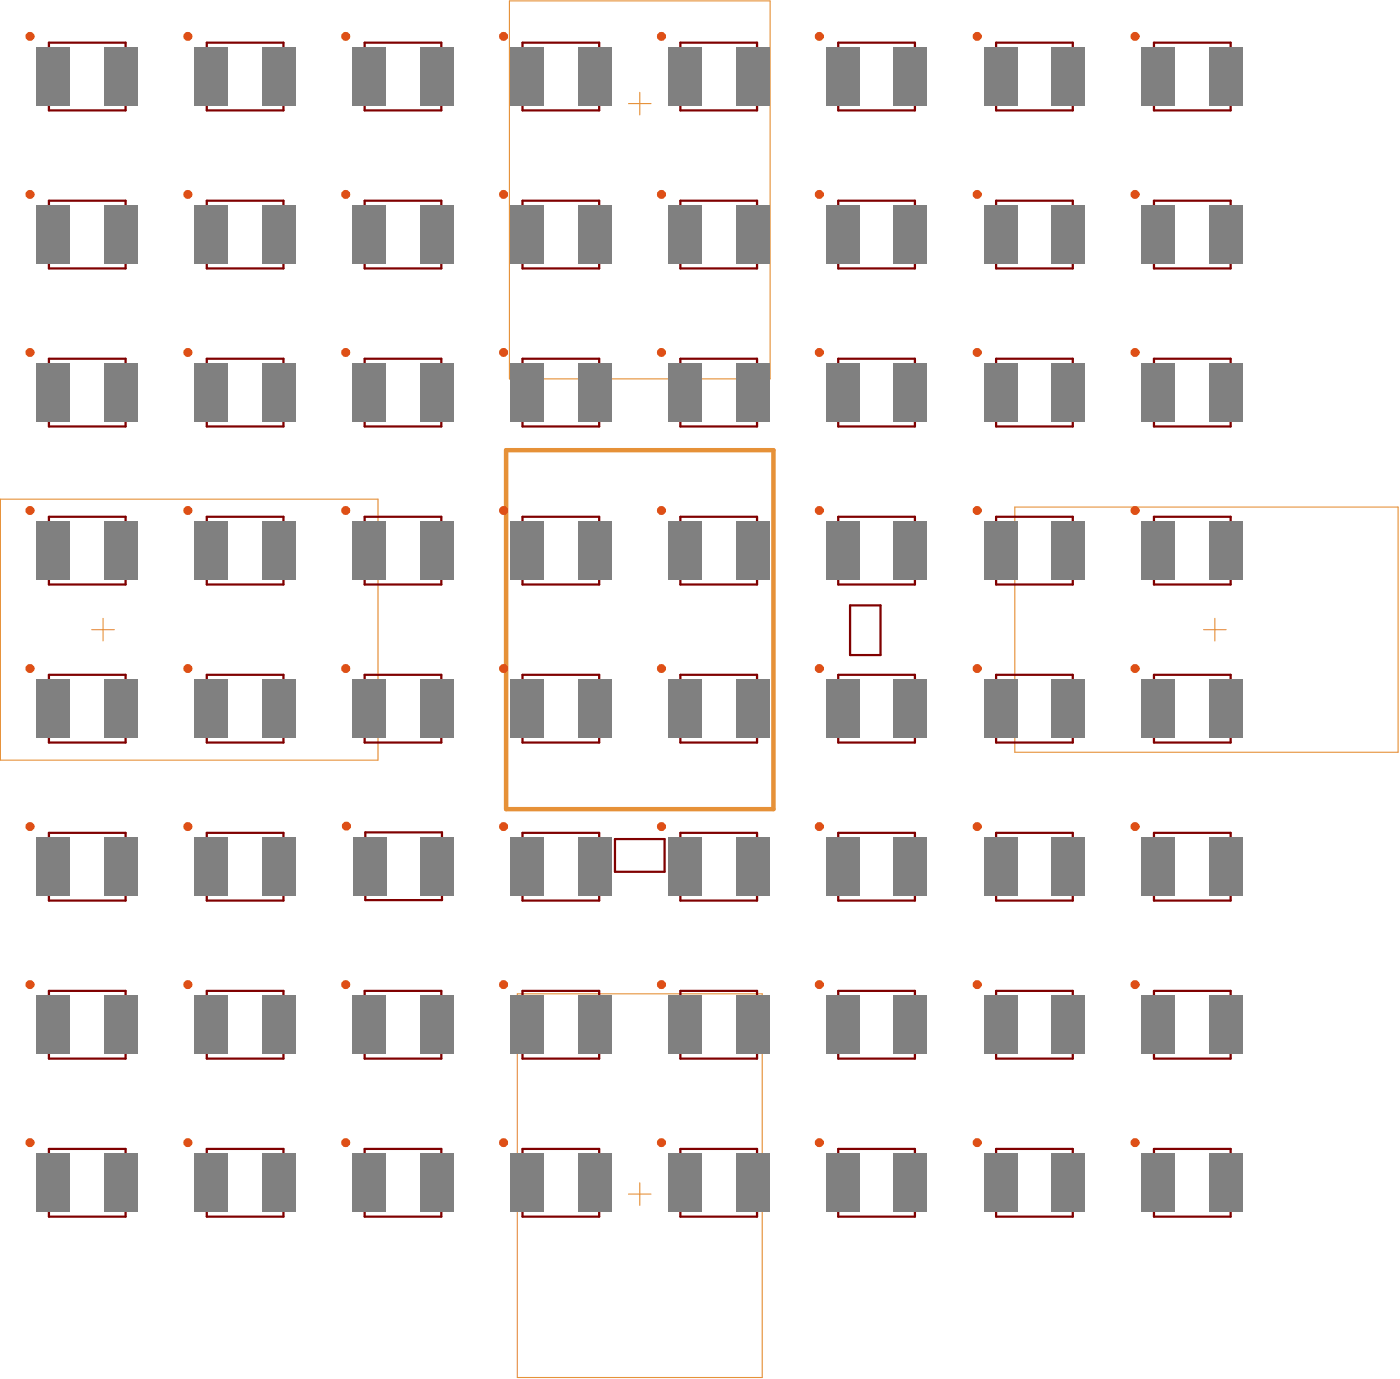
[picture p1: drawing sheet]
<svg xmlns="http://www.w3.org/2000/svg" width="207mm" height="204mm" viewBox="0 0 207 204" stroke-linecap="round" stroke-linejoin="round" font-family="sans-serif">
<path d="M75.2 .1h38.5v55.8h-38.5zM92.8 15.3h3.3M94.5 13.6v3.4M.1 73.7h55.7v38.5h-55.7zM149.9 74.8h56.5v36.2h-56.5zM13.5 92.9h3.4M15.2 91.3v3.3M177.7 92.9h3.4M179.4 91.3v3.3M76.4 146.7h36.2v56.6h-36.2zM92.8 176.3h3.3M94.5 174.6v3.3" fill="none" stroke="#e69138" stroke-width=".16"/>
<path d="M74.7 66.5h39.5v52.9h-39.5z" fill="none" stroke="#e69138" stroke-width=".66"/>
<g fill="none" stroke="#800000" stroke-width=".33">
<path d="M7.2 6.3h11.3v10h-11.3zM30.5 6.3h11.4v10h-11.4zM53.8 6.3h11.4v10h-11.4zM77.2 6.3h11.3v10h-11.3zM100.5 6.3h11.3v10h-11.3zM123.8 6.3h11.3v10h-11.3zM147.1 6.3h11.3v10h-11.3zM170.4 6.3h11.3v10h-11.3zM7.2 29.6h11.3v10h-11.3zM30.5 29.6h11.4v10h-11.4zM53.8 29.6h11.4v10h-11.4zM77.2 29.6h11.3v10h-11.3z"/>
<path d="M100.5 29.6h11.3v10h-11.3zM123.8 29.6h11.3v10h-11.3zM147.1 29.6h11.3v10h-11.3zM170.4 29.6h11.3v10h-11.3zM7.2 53h11.3v10h-11.3zM30.5 53h11.4v10h-11.4zM53.8 53h11.4v10h-11.4zM77.2 53h11.3v10h-11.3zM100.5 53h11.3v10h-11.3zM123.8 53h11.3v10h-11.3zM147.1 53h11.3v10h-11.3zM170.4 53h11.3v10h-11.3z"/>
<path d="M7.2 76.3h11.3v10h-11.3zM30.5 76.3h11.4v10h-11.4zM53.8 76.3h11.4v10h-11.4zM77.2 76.3h11.3v10h-11.3zM100.5 76.3h11.3v10h-11.3zM123.8 76.3h11.3v10h-11.3zM147.1 76.3h11.3v10h-11.3zM170.4 76.3h11.3v10h-11.3zM7.2 99.6h11.3v10h-11.3zM30.5 99.6h11.4v10h-11.4zM53.8 99.6h11.4v10h-11.4zM77.2 99.6h11.3v10h-11.3z"/>
<path d="M100.5 99.6h11.3v10h-11.3zM123.8 99.6h11.3v10h-11.3zM125.5 89.4h4.5v7.3h-4.5zM147.1 99.6h11.3v10h-11.3zM170.4 99.6h11.3v10h-11.3zM7.2 122.9h11.3v10h-11.3zM30.5 122.9h11.4v10h-11.4zM53.9 122.9h11.4v10h-11.4zM77.2 122.9h11.3v10h-11.3zM90.8 123.9h7.3v4.8h-7.3zM100.5 122.9h11.3v10h-11.3zM123.8 122.9h11.3v10h-11.3z"/>
<path d="M147.1 122.9h11.3v10h-11.3zM170.4 122.9h11.3v10h-11.3zM7.2 146.3h11.3v10h-11.3zM30.5 146.3h11.4v10h-11.4zM53.8 146.3h11.4v10h-11.4zM77.2 146.3h11.3v10h-11.3zM100.5 146.3h11.3v10h-11.3zM123.8 146.3h11.3v10h-11.3zM147.1 146.3h11.3v10h-11.3zM170.4 146.3h11.3v10h-11.3zM7.2 169.6h11.3v10h-11.3zM30.5 169.6h11.4v10h-11.4z"/>
<path d="M53.8 169.6h11.4v10h-11.4zM77.2 169.6h11.3v10h-11.3zM100.5 169.6h11.3v10h-11.3zM123.8 169.6h11.3v10h-11.3zM147.1 169.6h11.3v10h-11.3zM170.4 169.6h11.3v10h-11.3z"/>
</g>
<g fill="none" stroke="#de4f16" stroke-width=".66">
<circle cx="4.4" cy="5.4" r=".33"/>
<circle cx="27.7" cy="5.4" r=".33"/>
<circle cx="51" cy="5.4" r=".33"/>
<circle cx="74.4" cy="5.4" r=".33"/>
<circle cx="97.7" cy="5.4" r=".33"/>
<circle cx="121" cy="5.4" r=".33"/>
<circle cx="144.3" cy="5.4" r=".33"/>
<circle cx="167.6" cy="5.4" r=".33"/>
<circle cx="4.4" cy="28.7" r=".33"/>
<circle cx="27.7" cy="28.7" r=".33"/>
<circle cx="51" cy="28.7" r=".33"/>
<circle cx="74.4" cy="28.7" r=".33"/>
<circle cx="97.7" cy="28.7" r=".33"/>
<circle cx="121" cy="28.7" r=".33"/>
<circle cx="144.3" cy="28.7" r=".33"/>
<circle cx="167.6" cy="28.7" r=".33"/>
<circle cx="4.4" cy="52" r=".33"/>
<circle cx="27.7" cy="52" r=".33"/>
<circle cx="51" cy="52" r=".33"/>
<circle cx="74.4" cy="52" r=".33"/>
<circle cx="97.7" cy="52" r=".33"/>
<circle cx="121" cy="52" r=".33"/>
<circle cx="144.3" cy="52" r=".33"/>
<circle cx="167.6" cy="52" r=".33"/>
<circle cx="4.4" cy="75.4" r=".33"/>
<circle cx="27.7" cy="75.4" r=".33"/>
<circle cx="51" cy="75.4" r=".33"/>
<circle cx="74.4" cy="75.4" r=".33"/>
<circle cx="97.7" cy="75.4" r=".33"/>
<circle cx="121" cy="75.4" r=".33"/>
<circle cx="144.3" cy="75.4" r=".33"/>
<circle cx="167.6" cy="75.4" r=".33"/>
<circle cx="4.4" cy="98.7" r=".33"/>
<circle cx="27.7" cy="98.7" r=".33"/>
<circle cx="51" cy="98.7" r=".33"/>
<circle cx="74.4" cy="98.7" r=".33"/>
<circle cx="97.7" cy="98.7" r=".33"/>
<circle cx="121" cy="98.7" r=".33"/>
<circle cx="144.3" cy="98.7" r=".33"/>
<circle cx="167.6" cy="98.7" r=".33"/>
<circle cx="4.4" cy="122" r=".33"/>
<circle cx="27.7" cy="122" r=".33"/>
<circle cx="51.1" cy="121.9" r=".33"/>
<circle cx="74.4" cy="122" r=".33"/>
<circle cx="97.7" cy="122" r=".33"/>
<circle cx="121" cy="122" r=".33"/>
<circle cx="144.3" cy="122" r=".33"/>
<circle cx="167.6" cy="122" r=".33"/>
<circle cx="4.4" cy="145.3" r=".33"/>
<circle cx="27.7" cy="145.3" r=".33"/>
<circle cx="51" cy="145.3" r=".33"/>
<circle cx="74.4" cy="145.3" r=".33"/>
<circle cx="97.7" cy="145.3" r=".33"/>
<circle cx="121" cy="145.3" r=".33"/>
<circle cx="144.3" cy="145.3" r=".33"/>
<circle cx="167.6" cy="145.3" r=".33"/>
<circle cx="4.4" cy="168.7" r=".33"/>
<circle cx="27.7" cy="168.7" r=".33"/>
<circle cx="51" cy="168.7" r=".33"/>
<circle cx="74.4" cy="168.7" r=".33"/>
<circle cx="97.7" cy="168.7" r=".33"/>
<circle cx="121" cy="168.7" r=".33"/>
<circle cx="144.3" cy="168.7" r=".33"/>
<circle cx="167.6" cy="168.7" r=".33"/>
</g>
<g fill="#808080">
<path d="M108.6 146.9h5v8.7h-5z" fill-rule="evenodd"/>
<path d="M98.6 146.9h5v8.7h-5z" fill-rule="evenodd"/>
<path d="M5.4 7h5v8.6h-5z" fill-rule="evenodd"/>
<path d="M15.4 7h5v8.6h-5z" fill-rule="evenodd"/>
<path d="M38.7 7h5v8.6h-5z" fill-rule="evenodd"/>
<path d="M28.7 7h5v8.6h-5z" fill-rule="evenodd"/>
<path d="M52 7h5v8.6h-5z" fill-rule="evenodd"/>
<path d="M62 7h5v8.6h-5z" fill-rule="evenodd"/>
<path d="M85.3 7h5v8.6h-5z" fill-rule="evenodd"/>
<path d="M75.3 7h5v8.6h-5z" fill-rule="evenodd"/>
<path d="M98.6 7h5v8.6h-5z" fill-rule="evenodd"/>
<path d="M108.6 7h5v8.6h-5z" fill-rule="evenodd"/>
<path d="M131.9 7h5v8.6h-5z" fill-rule="evenodd"/>
<path d="M121.9 7h5v8.6h-5z" fill-rule="evenodd"/>
<path d="M145.3 7h5v8.6h-5z" fill-rule="evenodd"/>
<path d="M155.2 7h5v8.6h-5z" fill-rule="evenodd"/>
<path d="M178.6 7h5v8.6h-5z" fill-rule="evenodd"/>
<path d="M168.6 7h5v8.6h-5z" fill-rule="evenodd"/>
<path d="M5.4 30.3h5v8.7h-5z" fill-rule="evenodd"/>
<path d="M15.4 30.3h5v8.7h-5z" fill-rule="evenodd"/>
<path d="M38.7 30.3h5v8.7h-5z" fill-rule="evenodd"/>
<path d="M28.7 30.3h5v8.7h-5z" fill-rule="evenodd"/>
<path d="M52 30.3h5v8.7h-5z" fill-rule="evenodd"/>
<path d="M62 30.3h5v8.7h-5z" fill-rule="evenodd"/>
<path d="M85.3 30.3h5v8.7h-5z" fill-rule="evenodd"/>
<path d="M75.3 30.3h5v8.7h-5z" fill-rule="evenodd"/>
<path d="M98.6 30.3h5v8.7h-5z" fill-rule="evenodd"/>
<path d="M108.6 30.3h5v8.7h-5z" fill-rule="evenodd"/>
<path d="M131.9 30.3h5v8.7h-5z" fill-rule="evenodd"/>
<path d="M121.9 30.3h5v8.7h-5z" fill-rule="evenodd"/>
<path d="M145.3 30.3h5v8.7h-5z" fill-rule="evenodd"/>
<path d="M155.2 30.3h5v8.7h-5z" fill-rule="evenodd"/>
<path d="M178.6 30.3h5v8.7h-5z" fill-rule="evenodd"/>
<path d="M168.6 30.3h5v8.7h-5z" fill-rule="evenodd"/>
<path d="M5.4 53.6h5v8.7h-5z" fill-rule="evenodd"/>
<path d="M15.4 53.6h5v8.7h-5z" fill-rule="evenodd"/>
<path d="M38.7 53.6h5v8.7h-5z" fill-rule="evenodd"/>
<path d="M28.7 53.6h5v8.7h-5z" fill-rule="evenodd"/>
<path d="M52 53.6h5v8.7h-5z" fill-rule="evenodd"/>
<path d="M62 53.6h5v8.7h-5z" fill-rule="evenodd"/>
<path d="M85.3 53.6h5v8.7h-5z" fill-rule="evenodd"/>
<path d="M75.3 53.6h5v8.7h-5z" fill-rule="evenodd"/>
<path d="M98.6 53.6h5v8.7h-5z" fill-rule="evenodd"/>
<path d="M108.6 53.6h5v8.7h-5z" fill-rule="evenodd"/>
<path d="M131.9 53.6h5v8.7h-5z" fill-rule="evenodd"/>
<path d="M121.9 53.6h5v8.7h-5z" fill-rule="evenodd"/>
<path d="M145.3 53.6h5v8.7h-5z" fill-rule="evenodd"/>
<path d="M155.2 53.6h5v8.7h-5z" fill-rule="evenodd"/>
<path d="M178.6 53.6h5v8.7h-5z" fill-rule="evenodd"/>
<path d="M168.6 53.6h5v8.7h-5z" fill-rule="evenodd"/>
<path d="M5.4 76.9h5v8.7h-5z" fill-rule="evenodd"/>
<path d="M15.4 76.9h5v8.7h-5z" fill-rule="evenodd"/>
<path d="M38.7 76.9h5v8.7h-5z" fill-rule="evenodd"/>
<path d="M28.7 76.9h5v8.7h-5z" fill-rule="evenodd"/>
<path d="M52 76.9h5v8.7h-5z" fill-rule="evenodd"/>
<path d="M62 76.9h5v8.7h-5z" fill-rule="evenodd"/>
<path d="M85.3 76.9h5v8.7h-5z" fill-rule="evenodd"/>
<path d="M75.3 76.9h5v8.7h-5z" fill-rule="evenodd"/>
<path d="M98.6 76.9h5v8.7h-5z" fill-rule="evenodd"/>
<path d="M108.6 76.9h5v8.7h-5z" fill-rule="evenodd"/>
<path d="M131.9 76.9h5v8.7h-5z" fill-rule="evenodd"/>
<path d="M121.9 76.9h5v8.7h-5z" fill-rule="evenodd"/>
<path d="M145.3 76.9h5v8.7h-5z" fill-rule="evenodd"/>
<path d="M155.2 76.9h5v8.7h-5z" fill-rule="evenodd"/>
<path d="M178.6 76.9h5v8.7h-5z" fill-rule="evenodd"/>
<path d="M168.6 76.9h5v8.7h-5z" fill-rule="evenodd"/>
<path d="M5.4 100.3h5v8.6h-5z" fill-rule="evenodd"/>
<path d="M15.4 100.3h5v8.6h-5z" fill-rule="evenodd"/>
<path d="M38.7 100.3h5v8.6h-5z" fill-rule="evenodd"/>
<path d="M28.7 100.3h5v8.6h-5z" fill-rule="evenodd"/>
<path d="M52 100.3h5v8.6h-5z" fill-rule="evenodd"/>
<path d="M62 100.3h5v8.6h-5z" fill-rule="evenodd"/>
<path d="M85.3 100.3h5v8.6h-5z" fill-rule="evenodd"/>
<path d="M75.3 100.3h5v8.6h-5z" fill-rule="evenodd"/>
<path d="M98.6 100.3h5v8.6h-5z" fill-rule="evenodd"/>
<path d="M108.6 100.3h5v8.6h-5z" fill-rule="evenodd"/>
<path d="M131.9 100.3h5v8.6h-5z" fill-rule="evenodd"/>
<path d="M121.9 100.3h5v8.6h-5z" fill-rule="evenodd"/>
<path d="M145.3 100.3h5v8.6h-5z" fill-rule="evenodd"/>
<path d="M155.2 100.3h5v8.6h-5z" fill-rule="evenodd"/>
<path d="M178.6 100.3h5v8.6h-5z" fill-rule="evenodd"/>
<path d="M168.6 100.3h5v8.6h-5z" fill-rule="evenodd"/>
<path d="M5.4 123.6h5v8.7h-5z" fill-rule="evenodd"/>
<path d="M15.4 123.6h5v8.7h-5z" fill-rule="evenodd"/>
<path d="M38.7 123.6h5v8.7h-5z" fill-rule="evenodd"/>
<path d="M28.7 123.6h5v8.7h-5z" fill-rule="evenodd"/>
<path d="M52.1 123.5h5v8.7h-5z" fill-rule="evenodd"/>
<path d="M62.1 123.5h5v8.7h-5z" fill-rule="evenodd"/>
<path d="M85.3 123.6h5v8.7h-5z" fill-rule="evenodd"/>
<path d="M75.3 123.6h5v8.7h-5z" fill-rule="evenodd"/>
<path d="M98.6 123.6h5v8.7h-5z" fill-rule="evenodd"/>
<path d="M108.6 123.6h5v8.7h-5z" fill-rule="evenodd"/>
<path d="M131.9 123.6h5v8.7h-5z" fill-rule="evenodd"/>
<path d="M121.9 123.6h5v8.7h-5z" fill-rule="evenodd"/>
<path d="M145.3 123.6h5v8.7h-5z" fill-rule="evenodd"/>
<path d="M155.2 123.6h5v8.7h-5z" fill-rule="evenodd"/>
<path d="M178.6 123.6h5v8.7h-5z" fill-rule="evenodd"/>
<path d="M168.6 123.6h5v8.7h-5z" fill-rule="evenodd"/>
<path d="M5.4 146.9h5v8.7h-5z" fill-rule="evenodd"/>
<path d="M15.4 146.9h5v8.7h-5z" fill-rule="evenodd"/>
<path d="M38.7 146.9h5v8.7h-5z" fill-rule="evenodd"/>
<path d="M28.7 146.9h5v8.7h-5z" fill-rule="evenodd"/>
<path d="M52 146.9h5v8.7h-5z" fill-rule="evenodd"/>
<path d="M62 146.9h5v8.7h-5z" fill-rule="evenodd"/>
<path d="M85.3 146.9h5v8.7h-5z" fill-rule="evenodd"/>
<path d="M75.3 146.9h5v8.7h-5z" fill-rule="evenodd"/>
<path d="M131.9 146.9h5v8.7h-5z" fill-rule="evenodd"/>
<path d="M121.9 146.9h5v8.7h-5z" fill-rule="evenodd"/>
<path d="M145.3 146.9h5v8.7h-5z" fill-rule="evenodd"/>
<path d="M155.2 146.9h5v8.7h-5z" fill-rule="evenodd"/>
<path d="M178.6 146.9h5v8.7h-5z" fill-rule="evenodd"/>
<path d="M168.6 146.9h5v8.7h-5z" fill-rule="evenodd"/>
<path d="M5.4 170.3h5v8.6h-5z" fill-rule="evenodd"/>
<path d="M15.4 170.3h5v8.6h-5z" fill-rule="evenodd"/>
<path d="M38.7 170.3h5v8.6h-5z" fill-rule="evenodd"/>
<path d="M28.7 170.3h5v8.6h-5z" fill-rule="evenodd"/>
<path d="M52 170.3h5v8.6h-5z" fill-rule="evenodd"/>
<path d="M62 170.3h5v8.6h-5z" fill-rule="evenodd"/>
<path d="M85.3 170.3h5v8.6h-5z" fill-rule="evenodd"/>
<path d="M75.3 170.3h5v8.6h-5z" fill-rule="evenodd"/>
<path d="M98.6 170.3h5v8.6h-5z" fill-rule="evenodd"/>
<path d="M108.6 170.3h5v8.6h-5z" fill-rule="evenodd"/>
<path d="M131.9 170.3h5v8.6h-5z" fill-rule="evenodd"/>
<path d="M121.9 170.3h5v8.6h-5z" fill-rule="evenodd"/>
<path d="M145.3 170.3h5v8.6h-5z" fill-rule="evenodd"/>
<path d="M155.2 170.3h5v8.6h-5z" fill-rule="evenodd"/>
<path d="M178.6 170.3h5v8.6h-5z" fill-rule="evenodd"/>
<path d="M168.6 170.3h5v8.6h-5z" fill-rule="evenodd"/>
</g>
</svg>
